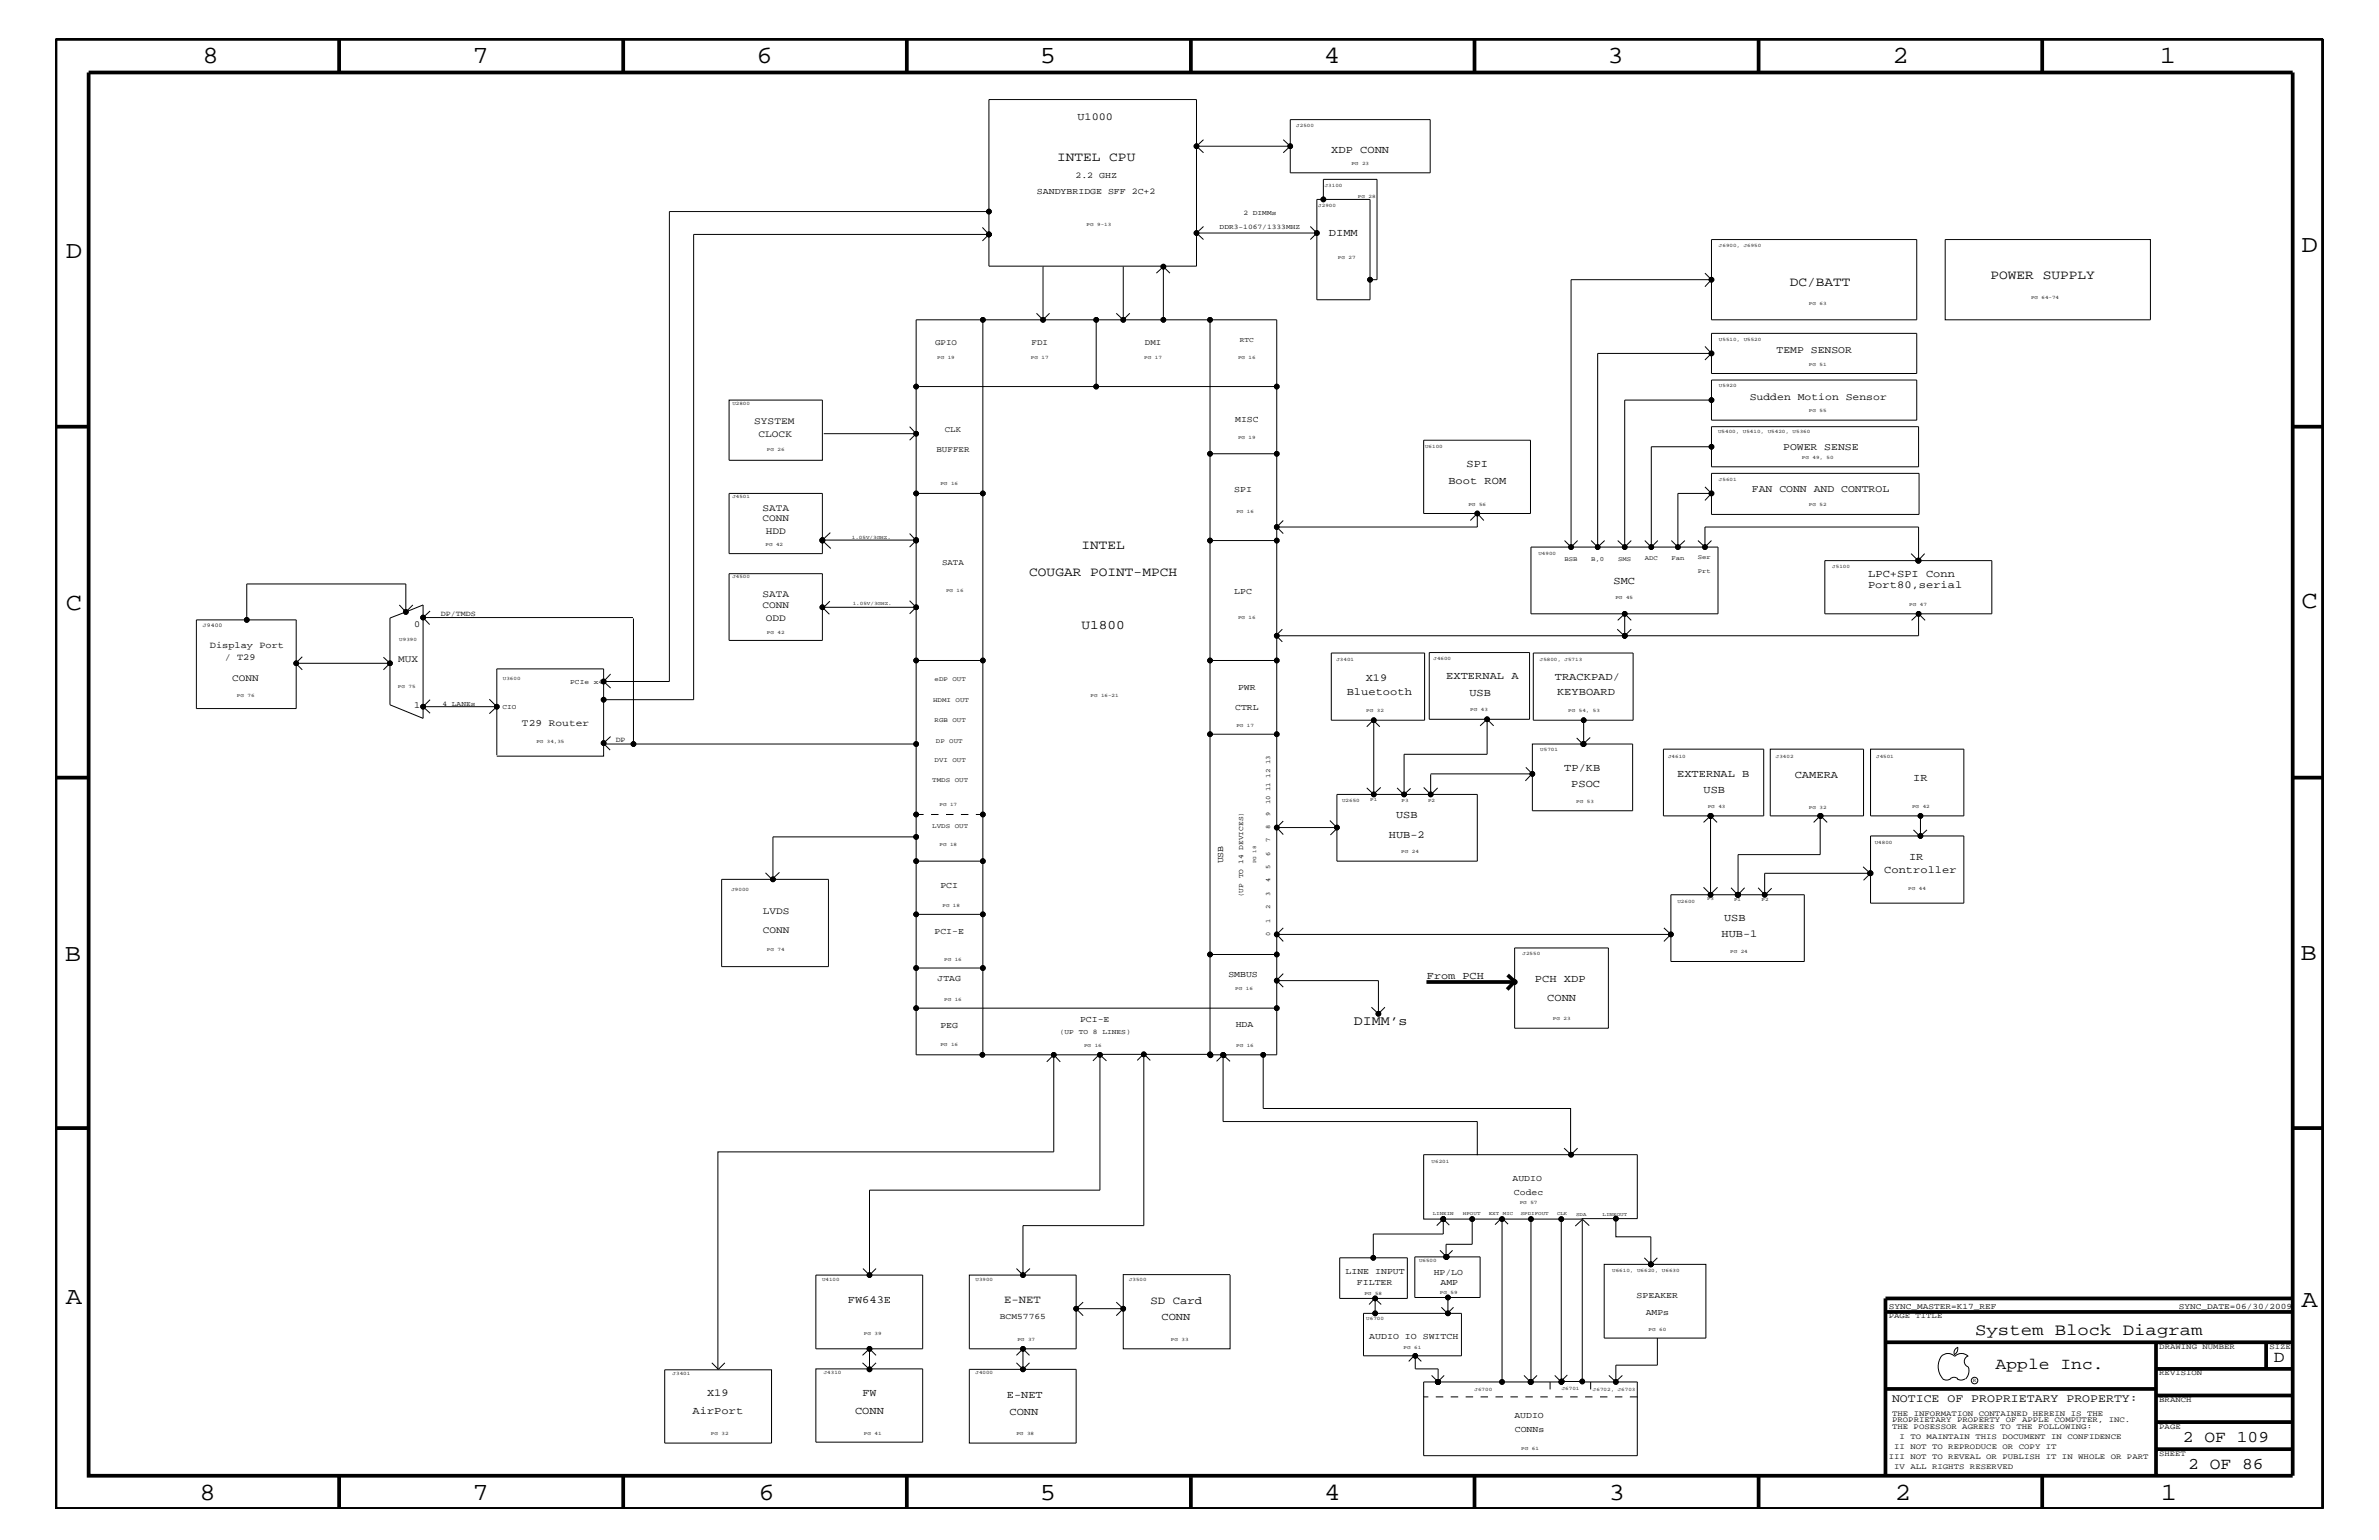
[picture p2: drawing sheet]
<svg xmlns="http://www.w3.org/2000/svg" width="432mm" height="279mm" viewBox="0 0 432 279" stroke-linecap="round" stroke-linejoin="round" font-family="sans-serif">
<defs><g id="words">
<g font-size="4.5">
<text x="36.7" y="11.5">8</text>
<text x="85.8" y="11.5">7</text>
<text x="137.3" y="11.5">6</text>
<text x="188.7" y="11.5">5</text>
<text x="240.3" y="11.5">4</text>
<text x="291.8" y="11.5">3</text>
<text x="343.5" y="11.5">2</text>
<text x="392" y="11.5">1</text>
<text x="11.9" y="46.8">D</text>
<text x="417.7" y="45.7">D</text>
<text x="11.9" y="110.6">C</text>
<text x="417.7" y="110.3">C</text>
<text x="11.8" y="174.3">B</text>
<text x="417.6" y="174.2">B</text>
<text x="11.9" y="236.7">A</text>
<text x="417.7" y="237.1">A</text>
<text x="36.2" y="272.1">8</text>
<text x="85.8" y="272.1">7</text>
<text x="137.7" y="272.1">6</text>
<text x="188.7" y="272.1">5</text>
<text x="240.4" y="272.1">4</text>
<text x="292" y="272.1">3</text>
<text x="343.9" y="272.1">2</text>
<text x="392.2" y="272.1">1</text>
</g>
<g font-size="3">
<text x="358.5" y="242.3">System Block Diagram</text>
<text x="362.2" y="248.4">Apple Inc.</text>
<text x="412.7" y="247.1">D</text>
<text x="396.2" y="261.6">2 OF 109</text>
<text x="397.2" y="266.6">2 OF 86</text>
</g>
<text font-size="2.5" x="245.7" y="186">DIMM’s</text>
<g font-size="2.4">
<text x="191.9" y="29.2">INTEL CPU</text>
<text x="324.9" y="51.8">DC/BATT</text>
<text x="361.3" y="50.7">POWER SUPPLY</text>
<text x="196.3" y="99.6">INTEL</text>
<text x="186.8" y="104.5">COUGAR POINT-MPCH</text>
<text x="196.3" y="114.2">U1800</text>
</g>
<text font-size="2.1" x="343.4" y="254.4">NOTICE OF PROPRIETARY PROPERTY:</text>
<g font-size="2">
<text x="182.2" y="236.3">E-NET</text>
<text x="208.8" y="236.5">SD Card</text>
</g>
<g font-size="1.9">
<text x="195.6" y="21.8">U1000</text>
<text x="241.6" y="27.7">XDP CONN</text>
<text x="241.2" y="42.9">DIMM</text>
<text x="322.5" y="64">TEMP SENSOR</text>
<text x="317.6" y="72.5">Sudden Motion Sensor</text>
<text x="323.7" y="81.6">POWER SENSE</text>
<text x="262.9" y="87.8">Boot ROM</text>
<text x="266.2" y="84.7">SPI</text>
<text x="318" y="89.4">FAN CONN AND CONTROL</text>
<text x="292.9" y="105.9">SMC</text>
<text x="339.1" y="106.7">Port80,serial</text>
<text x="339.1" y="104.7">LPC+SPI Conn</text>
<text x="247.9" y="123.6">X19</text>
<text x="262.5" y="123.2">EXTERNAL A</text>
<text x="282.2" y="123.3">TRACKPAD/</text>
<text x="244.4" y="126">Bluetooth</text>
<text x="266.7" y="126.4">USB</text>
<text x="282.6" y="126.2">KEYBOARD</text>
<text x="283.9" y="139.8">TP/KB</text>
<text x="285.2" y="142.8">PSOC</text>
<text x="304.4" y="141">EXTERNAL B</text>
<text x="309.2" y="143.8">USB</text>
<text x="325.8" y="141.2">CAMERA</text>
<text x="347.3" y="141.7">IR</text>
<text x="253.4" y="148.4">USB</text>
<text x="252.1" y="152">HUB-2</text>
<text x="346.5" y="156">IR</text>
<text x="342" y="158.4">Controller</text>
<text x="312.9" y="167.1">USB</text>
<text x="312.5" y="170">HUB-1</text>
<text x="259" y="177.6">From PCH</text>
<text x="278.6" y="178.3">PCH XDP</text>
<text x="280.8" y="181.6">CONN</text>
<text x="153.9" y="236.3">FW643E</text>
<text x="210.8" y="239.6">CONN</text>
<text x="125.7" y="256.5">AirPort</text>
<text x="128.4" y="253.4">X19</text>
<text x="155.2" y="256.5">CONN</text>
<text x="156.5" y="253.4">FW</text>
<text x="182.8" y="253.6">E-NET</text>
<text x="183.2" y="256.7">CONN</text>
</g>
<g font-size="1.8">
<text x="136.9" y="77">SYSTEM</text>
<text x="137.7" y="79.4">CLOCK</text>
<text x="138.4" y="92.7">SATA</text>
<text x="138.4" y="94.5">CONN</text>
<text x="139" y="97">HDD</text>
<text x="138.4" y="108.4">SATA</text>
<text x="138.4" y="110.3">CONN</text>
<text x="139" y="112.7">ODD</text>
<text x="42.1" y="123.6">CONN</text>
<text x="72.3" y="120.2">MUX</text>
<text x="94.7" y="131.8">T29 Router</text>
<text x="138.5" y="165.8">LVDS</text>
<text x="138.5" y="169.2">CONN</text>
</g>
<g font-size="1.7">
<text x="75.2" y="113.7">0</text>
<text x="38.1" y="117.5">Display Port</text>
<text x="40.8" y="119.8">/ T29</text>
<text x="75.2" y="128.4">1</text>
</g>
<g font-size="1.6">
<text x="188.2" y="35.2">SANDYBRIDGE SFF 2C+2</text>
<text x="195.2" y="32.4">2.2 GHZ</text>
<text x="224.2" y="76.7">MISC</text>
<text x="224" y="89.4">SPI</text>
<text x="224" y="107.7">LPC</text>
<text x="224.7" y="125.2">PWR</text>
<text x="224.2" y="128.8">CTRL</text>
<text x="170.7" y="161.1">PCI</text>
<text x="222" y="156.7" transform="rotate(-90 222 156.7)">USB</text>
<text x="169.6" y="169.5">PCI-E</text>
<text x="170.2" y="178">JTAG</text>
<text x="223" y="177.3">SMBUS</text>
<text x="196" y="185.4">PCI-E</text>
<text x="170.7" y="186.5">PEG</text>
<text x="224.3" y="186.4">HDA</text>
<text x="274.5" y="214.2">AUDIO</text>
<text x="274.8" y="216.9">Codec</text>
<text x="244.2" y="231.2">LINE INPUT</text>
<text x="246.3" y="233.1">FILTER</text>
<text x="260.2" y="231.3">HP/LO</text>
<text x="261.5" y="233.2">AMP</text>
<text x="297.1" y="235.5">SPEAKER</text>
<text x="298.7" y="238.6">AMPs</text>
<text x="248.5" y="242.9">AUDIO IO SWITCH</text>
<text x="274.9" y="257.3">AUDIO</text>
<text x="275" y="259.9">CONNs</text>
</g>
<g font-size="1.5">
<text x="169.7" y="62.5">GPIO</text>
<text x="187.2" y="62.5">FDI</text>
<text x="207.8" y="62.5">DMI</text>
<text x="170" y="82">BUFFER</text>
<text x="171.5" y="78.3">CLK</text>
<text x="171" y="102.6">SATA</text>
<text x="181.5" y="239.3">BCM57765</text>
<text x="342.8" y="237.4">SYNC_MASTER=K17_REF</text>
<text x="395.5" y="237.4">SYNC_DATE=06/30/2009</text>
</g>
<g font-size="1.4">
<text x="80" y="111.8">DP/TMDS</text>
<text x="111.8" y="134.6">DP</text>
<text x="342.8" y="239.2">PAGE TITLE</text>
<text x="391.9" y="244.7">DRAWING NUMBER</text>
<text x="411.9" y="244.7">SIZE</text>
<text x="391.9" y="249.5">REVISION</text>
<text x="343.4" y="256.8">THE INFORMATION CONTAINED HEREIN IS THE</text>
<text x="391.9" y="254.4">BRANCH</text>
<text x="343.4" y="259.3">THE POSESSOR AGREES TO THE FOLLOWING:</text>
<text x="343.4" y="258">PROPRIETARY PROPERTY OF APPLE COMPUTER, INC.</text>
<text x="343.8" y="262.9">II NOT TO REPRODUCE OR COPY IT</text>
<text x="344.8" y="261.1">I TO MAINTAIN THIS DOCUMENT IN CONFIDENCE</text>
<text x="391.9" y="259.3">PAGE</text>
<text x="342.8" y="264.7">III NOT TO REVEAL OR PUBLISH IT IN WHOLE OR PART</text>
<text x="343.8" y="266.6">IV ALL RIGHTS RESERVED</text>
<text x="391.9" y="264.1">SHEET</text>
</g>
<g font-size="1.3">
<text x="221.4" y="41.5">DDR3-1067/1333MHZ</text>
<text x="225.7" y="39.1">2 DIMMs</text>
<text x="225" y="62.1">RTC</text>
<text x="103.5" y="124.1">PCIe x4</text>
<text x="80.3" y="128">4 LANEs</text>
<text x="91.2" y="128.6">CIO</text>
<text x="225.6" y="162.8" transform="rotate(-90 225.6 162.8)">(UP TO 14 DEVICES)</text>
<text x="192.4" y="187.6">(UP TO 8 LINES)</text>
</g>
<g font-size="1.2">
<text x="284" y="101.7">BSB</text>
<text x="288.8" y="101.7">B,0</text>
<text x="293.7" y="101.7">SMS</text>
<text x="298.5" y="101.5">ADC</text>
<text x="303.4" y="101.5">Fan</text>
<text x="308.2" y="101.5">Ser</text>
<text x="308.2" y="103.9">Prt</text>
<text x="169.6" y="123.6">eDP OUT</text>
<text x="169.4" y="127.3">HDMI OUT</text>
<text x="169.6" y="130.9">RGB OUT</text>
<text x="169.9" y="134.7">DP OUT</text>
<text x="169.2" y="141.8">TMDS OUT</text>
<text x="169.6" y="138.2">DVI OUT</text>
<text x="230.5" y="143.6" transform="rotate(-90 230.5 143.6)">11</text>
<text x="230.5" y="141.1" transform="rotate(-90 230.5 141.1)">12</text>
<text x="230.5" y="138.7" transform="rotate(-90 230.5 138.7)">13</text>
<text x="230.5" y="148" transform="rotate(-90 230.5 148)">9</text>
<text x="230.5" y="146" transform="rotate(-90 230.5 146)">10</text>
<text x="169.2" y="150.3">LVDS OUT</text>
<text x="230.5" y="155.3" transform="rotate(-90 230.5 155.3)">6</text>
<text x="230.5" y="152.8" transform="rotate(-90 230.5 152.8)">7</text>
<text x="230.5" y="150.4" transform="rotate(-90 230.5 150.4)">8</text>
<text x="230.5" y="160.1" transform="rotate(-90 230.5 160.1)">4</text>
<text x="230.5" y="157.7" transform="rotate(-90 230.5 157.7)">5</text>
<text x="230.5" y="167.4" transform="rotate(-90 230.5 167.4)">1</text>
<text x="230.5" y="164.9" transform="rotate(-90 230.5 164.9)">2</text>
<text x="230.5" y="162.5" transform="rotate(-90 230.5 162.5)">3</text>
<text x="230.5" y="169.8" transform="rotate(-90 230.5 169.8)">0</text>
</g>
<g font-size="1">
<text x="36.8" y="113.8">J9400</text>
<text x="358.1" y="250.7">R</text>
</g>
<g font-size=".9">
<text x="235.3" y="23.1">J2500</text>
<text x="240.5" y="34">J3100</text>
<text x="245.3" y="30">PG 23</text>
<text x="197.2" y="41">PG 9-13</text>
<text x="239.3" y="37.5">J2900</text>
<text x="246.5" y="36">PG 28</text>
<text x="242.8" y="46.9">PG 27</text>
<text x="312" y="44.8">J6900, J6950</text>
<text x="328.3" y="55.4">PG 63</text>
<text x="368.6" y="54.2">PG 64-74</text>
<text x="170.1" y="65.1">PG 19</text>
<text x="187.1" y="65.1">PG 17</text>
<text x="207.7" y="65.1">PG 17</text>
<text x="224.7" y="65.1">PG 16</text>
<text x="312" y="61.8">U5510, U5520</text>
<text x="312" y="70.3">U5920</text>
<text x="328.3" y="66.3">PG 51</text>
<text x="132.9" y="73.4">U2800</text>
<text x="328.3" y="74.8">PG 55</text>
<text x="139.2" y="81.8">PG 26</text>
<text x="224.7" y="79.7">PG 19</text>
<text x="258.7" y="81.2">U6100</text>
<text x="311.8" y="78.6">U5400, U5410, U5420, U5360</text>
<text x="327.1" y="83.3">PG 49, 50</text>
<text x="170.7" y="88">PG 16</text>
<text x="312" y="87.3">J5601</text>
<text x="132.9" y="90.4">J4501</text>
<text x="224.4" y="93">PG 16</text>
<text x="266.5" y="91.8">PG 56</text>
<text x="328.3" y="91.8">PG 52</text>
<text x="138.9" y="99.1">PG 42</text>
<text x="154.6" y="97.7">1.05V/3GHZ.</text>
<text x="279.2" y="100.6">U4900</text>
<text x="132.9" y="104.9">J4500</text>
<text x="171.7" y="107.4">PG 16</text>
<text x="332.6" y="103.1">J5100</text>
<text x="154.8" y="109.8">1.05V/3GHZ.</text>
<text x="224.7" y="112.4">PG 16</text>
<text x="293.2" y="108.7">PG 45</text>
<text x="346.5" y="110">PG 47</text>
<text x="72.5" y="116.3">U9390</text>
<text x="139.2" y="115.1">PG 42</text>
<text x="242.6" y="119.9">J3401</text>
<text x="260.2" y="119.8">J4600</text>
<text x="279.5" y="119.9">J5800, J5713</text>
<text x="72.2" y="124.8">PG 75</text>
<text x="91.3" y="123.3">U3600</text>
<text x="43" y="126.5">PG 76</text>
<text x="198" y="126.4">PG 16-21</text>
<text x="224.4" y="131.9">PG 17</text>
<text x="248" y="129.1">PG 32</text>
<text x="266.9" y="129.1">PG 43</text>
<text x="284.6" y="129.2">PG 54, 53</text>
<text x="97.4" y="134.7">PG 34,35</text>
<text x="279.6" y="136.3">U5701</text>
<text x="302.8" y="137.4">J4610</text>
<text x="322.3" y="137.5">J3402</text>
<text x="340.5" y="137.4">J4501</text>
<text x="170.5" y="146.2">PG 17</text>
<text x="243.6" y="145.6">U2650</text>
<text x="248.7" y="145.4">P1</text>
<text x="254.4" y="145.5">P3</text>
<text x="259.2" y="145.5">P2</text>
<text x="286.1" y="145.7">PG 53</text>
<text x="310" y="146.6">PG 43</text>
<text x="328.3" y="146.8">PG 32</text>
<text x="347" y="146.7">PG 42</text>
<text x="170.5" y="153.4">PG 18</text>
<text x="254.3" y="154.8">PG 24</text>
<text x="340.3" y="153.1">U4800</text>
<text x="132.8" y="161.6">J9000</text>
<text x="228" y="156.7" transform="rotate(-90 228 156.7)">PG 18</text>
<text x="346.4" y="161.4">PG 44</text>
<text x="171.1" y="164.5">PG 18</text>
<text x="304.5" y="163.8">U2600</text>
<text x="309.8" y="163.4">P3</text>
<text x="314.7" y="163.4">P1</text>
<text x="319.7" y="163.4">P2</text>
<text x="139.2" y="172.6">PG 74</text>
<text x="276.4" y="173.3">J2550</text>
<text x="314" y="172.8">PG 24</text>
<text x="171.4" y="174.3">PG 16</text>
<text x="224.2" y="179.7">PG 16</text>
<text x="171.4" y="181.6">PG 16</text>
<text x="281.9" y="185.1">PG 23</text>
<text x="170.7" y="189.9">PG 16</text>
<text x="196.8" y="190">PG 16</text>
<text x="224.4" y="190">PG 16</text>
<text x="259.8" y="210.9">U6201</text>
<text x="260.1" y="220.5">LINEIN</text>
<text x="265.5" y="220.5">HPOUT</text>
<text x="270.2" y="220.5">EXT MIC</text>
<text x="275.8" y="218.5">PG 57</text>
<text x="276" y="220.5">SPDIFOUT</text>
<text x="282.6" y="220.4">CLK</text>
<text x="286.1" y="220.6">SDA</text>
<text x="290.9" y="220.6">LINEOUT</text>
<text x="149.2" y="232.4">U4100</text>
<text x="177.1" y="232.4">U3900</text>
<text x="204.9" y="232.4">J3500</text>
<text x="257.6" y="229.1">U6500</text>
<text x="292.6" y="230.8">U6610, U6620, U6630</text>
<text x="247.6" y="235">PG 58</text>
<text x="248" y="239.6">U6700</text>
<text x="261.4" y="234.7">PG 59</text>
<text x="156.8" y="242.2">PG 39</text>
<text x="184.7" y="243.4">PG 37</text>
<text x="212.5" y="243.4">PG 33</text>
<text x="254.8" y="244.7">PG 61</text>
<text x="299.2" y="241.4">PG 60</text>
<text x="122.1" y="249.5">J3401</text>
<text x="149.5" y="249.4">J4310</text>
<text x="177.1" y="249.4">J4000</text>
<text x="267.6" y="252.4">J6700</text>
<text x="283.5" y="252.3">J6701</text>
<text x="289.1" y="252.3">J6702, J6703</text>
<text x="129" y="260.4">PG 32</text>
<text x="156.8" y="260.3">PG 41</text>
<text x="184.5" y="260.3">PG 38</text>
<text x="276.1" y="263">PG 61</text>
</g>
</g></defs>
<g fill="none" stroke="#000" stroke-width=".68" stroke-linecap="butt">
<path d="M10.1 7.1h411.5v266.7h-411.5zM16.1 13.2h400v254.5h-400zM61.6 7.1v6.1M113.1 7.1v6.1M164.6 7.1v6.1M216.2 7.1v6.1M267.6 7.1v6.1M319.2 7.1v6.1M370.7 7.1v6.1M10.1 77.4h6M416.1 77.4h5.5M10.1 141.1h6"/>
<path d="M416.1 141.1h5.5M258.9 178.2h16M273.6 176.9l1.3 1.2M274.7 178.3l-1.1 1.2M10.1 204.7h6M416.1 204.7h5.5M342.2 238h73.9M416.1 235.6h-73.9v32.1M342.2 243.5h73.9M342.2 252h49.1M391.3 243.5v24.2M391.3 258h24.8"/>
<path d="M391.3 253.2h24.8M391.3 248.4h24.8M411.3 243.5v4.9M61.6 267.7v6.1M113.1 267.7v6.1M164.6 267.7v6.1M216.2 268v5.8M267.6 267.7v6.1M319.2 267.7v6.1M370.7 267.7v6.1M391.3 262.9h24.8"/>
</g>
<g fill="none" stroke="#000" stroke-width=".18">
<path d="M179.5 38.4v4.1h-53.6v84.4h-16.3v-3.3M179.5 38.4h-58v85.2h-11.9l1.2 1.2M217.2 26.5v15.8h21.8M217.2 26.5l1.2 1.2M217.2 26.5v-8.4h-37.7v20.3M218.4 25.3l-1.2 1.2h17M232.9 25.3l1.3 1.2M234.2 21.7h25.4v9.7h-25.4zM234.2 26.5l-1.3 1.2M239 36.2h9.7v18.2h-9.7zM240.2 36.2v-3.7h9.7v18.2h-1.2M178.4 58v98.2"/>
<path d="M179.6 42.4l-1.3 1.3M188.1 56.8l1.2 1.2M189.3 48.4v9.6l1.2-1.2M199 58v12.1M202.6 56.8l1.3 1.2M203.9 48.4v9.6l1.2-1.2M203.9 58h-37.6v20.7M211.2 48.4v9.6h-7.3M211.2 58h20.5v119.9M211.2 48.4l1.1 1.2M211.2 48.4l-1.3 1.2M217.2 42.3l1.2 1.2"/>
<path d="M218.4 41.1l-1.2 1.2v6h-37.7v-5.8l-1.2-1.2M219.6 58v24.3h12.1M237.8 41.1l1.2 1.2-1.2 1.2M309.5 49.6l1.1 1.1M310.6 50.7v-7.2h37.3v14.5h-37.3v-7.3l-1.1 1.3M310.6 50.7h-25.4v48.6h4.8M353.1 43.5h37.2v14.5h-37.2zM132.3 72.6h17v10.9h-17zM149.5 78.7h16.8M165.1 79.9l1.2-1.2v10.8M165.1 77.4l1.2 1.3M166.3 70.1h65.4"/>
<path d="M258.4 79.9h19.4v13.3h-19.4zM309.5 62.9l1.1 1.2-1.1 1.2M310.6 64.1h-20.6v35.2h4.9M310.6 60.5h37.3v7.3h-37.3zM310.6 68.9h37.3v7.3h-37.3zM310.6 77.4h37.6v7.3h-37.6zM310.6 72.6h-15.7v26.7M132.3 89.5h17v10.9h-17zM149.3 98.1l1.5 1.4M150.7 96.6l-1.4 1.4h17M165.1 96.8l1.2 1.3-1.2 1.2M166.3 89.5v20.7l-1.2 1.2"/>
<path d="M166.3 89.5h12.1M219.6 82.3v15.8h12.1M219.6 98.1v75.1M232.9 94.4l-1.2 1.2 1.2 1.2M266.9 94.4l1.2-1.2 1.2 1.2M268.1 93.2v2.4h-36.4M284 98.1l1.2 1.2 1.1-1.2M285.2 99.3h-7.3v12.1h17M288.8 98.1l1.2 1.2 1.3-1.2M293.6 98.1l1.3 1.2 1.2-1.2M299.7 99.3h4.8M300.9 98.1l-1.2 1.2h-4.8"/>
<path d="M303.4 98.1l1.1 1.2M308.2 98.1l1.3 1.2h-5M309.5 99.3h2.3v12.1h-16.9l1.2 1.2M309.5 88.3l1.1 1.2M310.6 89.5v-3.6h37.7v7.4h-37.7v-3.8l-1.1 1.3M310.6 81.1h-10.9v18.2l-1.2-1.2M310.6 89.5h-6.1v9.8l1.3-1.2M310.6 98.1l-1.1 1.2v-3.7h38.7v6.1h-17v9.7h17l1.2 1.2M44.8 112.5h9v16.1h-18.2v-16.1h9.2v-6.6h28.9v5.1l3.1-1.2v2.2l1.2 1.3M54.9 119.2l-1.2 1.1 1.2 1.2M69.6 119.2l1.3 1.2M72.5 109.8l1.2 1.2"/>
<path d="M73.7 111l-2.9 1.1v8.2h-17M74.9 109.8l-1.2 1.2M76.8 112v16.2l1.3 1.2M78.1 110.9l-1.3 1.1h38.1M115 112.2v22.8h-5.4M149.3 110.2v6h-17v-12.1h17v6.1l1.2 1.2M165.1 109l1.2 1.2h-16.8l1.1-1.1M166.3 110.2v41.6h-26v7.7M166.3 119.8h12.1M219.6 119.8h12.1M231.6 115.3l1.1 1.1M232.7 114.2l-1.2 1.2"/>
<path d="M241.6 118.5h17v12.2h-17zM293.5 114.2l1.3 1.1M294.9 111.4v3.9l1.2-1.1M294.9 111.4l-1.3 1.2M346.9 100.4l1.2 1.3 1.2-1.3M348.2 111.4v3.9h-116.5M348.2 101.7h13.3v9.7h-13.3M348.2 111.4l-1.2 1.2M69.6 121.5l1.2-1.2v7.6l6 2.4v-2.1M76.8 128.2h13.4M78.1 126.9l-1.3 1.3M88.8 126.9l1.4 1.3"/>
<path d="M90.2 128.2l-1.4 1.3M109.6 134.9l1.1 1.2M109.6 123.6v-2.2h-19.4v15.6M109.6 126.9v7.9M110.8 133.6l-1.2 1.2v2.4h-19.4M110.8 122.3l-1.2 1.3M115 135h51.3M219.6 133.2h12.1M249.3 130.7l1.1 1.2M249.3 130.7v13.4l-1.2-1.2M249.3 130.6l-1.2 1.3M269.9 130.5h7.7v-12.1h-18.2v12.1h10.5l1.2 1.2"/>
<path d="M269.9 130.5v6.3h-15.1v7.3M269.9 130.5l-1.3 1.2M276.9 139.2l1.2 1.2M286.2 133.9l1.2 1.2M287.4 135h.1M287.4 130.7h9v-12.2h-18.1v12.2h9.1v4.3h8.9v12.1h-18.2v-6.7M288.6 133.8l-1.2 1.2h-9.3v5.4M301.9 135.9h18.2v12.1h-18.2zM339.5 135.9h16.9v12.1h-16.9zM131 159.5h19.4v15.9h-19.4zM138.9 158.4l1.2 1.1M141.5 158.3l-1.3 1.2"/>
<path d="M166.3 156.2h12.1v9.7M166.3 151.8v39.6h25M232.9 149l-1.2 1.1M241.4 148.9l1.2 1.2M242.7 150.1h-11l1.2 1.3M242.7 144.1h25.4v12.1h-25.4zM242.7 150.3l-1.2 1.2M250.6 142.9l-1.3 1.1M253.6 142.9l1.2 1.2M256 143l-1.2 1.2M258.4 142.9l1.2 1.1M259.7 140.5v3.6"/>
<path d="M259.7 140.4h18.4M260.9 142.9l-1.1 1.2M278 140.4l-1.1 1.3M278.2 140.3l-.1 .1M310.5 148v14.3h4.9M310.5 148l-1.3 1.2M310.5 148l1.2 1.2M310.6 147.9l-.1 .1M329.2 149.2l1.2-1.2h-9.1v-12.1h16.9v12.1h-7.7l1.1 1.2M330.5 148l-.1 7.1h-14.9v7.2M338.2 157.3l1.2 1.1M339.4 158.5l-1.2 1.2"/>
<path d="M339.5 158.4h-19.2v3.9l-1.2-1.2M339.5 151.7h16.9v12.2h-16.9zM347.3 150.6l1.2 1.2 1.3-1.2M348.6 148v3.7M166.3 165.9h12.1M166.3 175.6h12.1M178.4 165.9v25.5M219.6 173.2v18.1h-12M219.6 173.2h12.1M231.7 177.9v5h-65.4M231.7 169.5h71.6M231.7 177.9h18.5v6"/>
<path d="M231.7 177.9l1.2 1.2M232.9 168.3l-1.2 1.2 1.2 1.3M232.9 176.6l-1.2 1.2M274.9 172h17v14.5h-17zM303.3 169.5l-1.3 1.3M309.2 161l1.3 1.2 1.2-1.2M310.5 162.3h-7.2v7.2M314.2 161.1l1.3 1.2M315.5 162.3h12v12.1h-24.2v-4.9l-1.3-1.2M316.7 161.1l-1.2 1.2M321.6 161.1l-1.2 1.2M178.4 191.3l-.1 .1"/>
<path d="M190 192.6l1.3-1.2 1.1 1.2M191.3 191.4h8.3v24.5h-41.8v15.5M191.3 191.4v17.6h-61v39.4M191.3 191.3v.1M199.6 191.4l8-.1v31.1h-21.9v9M199.6 191.4v-.1l-1.2 1.2M199.6 191.4l1.2 1.1M206.4 192.4l1.2-1.2 1.2 1.2M219.6 191.3l9.7 .1M222 191.4v12.1h46.1v6.1M222 191.4l-1.2 1.2M222 191.4l1.3 1.2"/>
<path d="M231.7 182.9v8.5h-2.4v9.7h55.8v8.5M248.9 182.7l1.3 1.2M251.4 182.7l-1.2 1.2M283.9 208.3l1.3 1.2h12v11.6l-30 .1M286.3 208.3l-1.1 1.2h-26.8v11.7h8.8v4.5h-4.7v2.3M148.1 231.3h19.4v13.4h-19.4zM156.6 230.2l1.2 1.1 1.2-1.1M184.5 230.2l1.2 1.1h-9.8v13.4h9.8M186.9 230.2l-1.2 1.1h9.6v6.1l1.3-1.2M195.3 237.4v7.3h-9.6l1.2 1.2M202.6 236.2l1.3 1.2h-8.6l1.3 1.3M223.3 231.3h-19.4v6.1l-1.3 1.3"/>
<path d="M223.3 231.3v13.4h-19.4v-7.3M243.2 228.2h12.2v7.4h-12.2zM247.5 238.3h17.8v7.7h-17.8zM249.5 235.6l1.2 1.1M249.6 235.6v2.7M249.7 235.4l-1.2 1.3M256.8 228h11.8v7.4h-11.8zM260.8 222.4l1.2-1.2v2.7h-12.7v4.3M261.4 226.9l1.2 1.1M261.6 237.2l1.2 1.2M261.9 221.1l1.2 1.2M262.5 228l.1 .1"/>
<path d="M262.8 235.2v3.1M263.7 226.9l-1.2 1.1M263.8 237.2l-1.2 1.2M272.5 221l-1.1 1.2M272.6 221.2v29.5M272.6 221l1.1 1.1M277.9 221.2v29.5M283.4 221.2v29.5l-1.2-1.2M285.9 222.4l1.3-1.1v29.4h10v13.4h-38.8v-13.4h2.5l1.2-1.2M287.2 221.2l1.3 1.2M293.3 221.1v3.3h6.3v5M298.5 228.2l1.1 1.2"/>
<path d="M299.7 229.3l-.1 .1M300.8 228.2l-1.2 1.2h-8.4v13.4h18.4v-13.4h-10M120.7 248.5h19.3v13.3h-19.3zM129.2 247.3l1.2 1.1 1.2-1.1M148.1 248.4h19.4v13.2h-19.4zM156.5 245.9l1.3-1.2v3.7M156.5 247.3l1.3 1.1M157.8 244.7l1.2 1.2M159 247.3l-1.2 1.1M184.5 247.3l1.2 1.1h-9.8v13.4h19.4v-13.4h-9.6l1.2-1.1M185.7 244.7v3.7M185.7 244.7l-1.2 1.2"/>
<path d="M256.8 245.8l1.2 1.2M256.9 246v2.4h4.1v2.3M256.9 245.7l-1.2 1.3M259.8 249.5l1.2 1.2M260.9 250.7h.1M276.6 249.5l1.2 1.2 5.7-.1M279 249.5l-1.2 1.2h-16.8M284.5 249.5l-1.2 1.1h3.9M294.5 249.5l-1.3 1.2M300.8 242.8v4.9h-7.5v3l-1.3-1.2M352.3 246.1a1.69 1.69 0 0 1 2.5 0 1.72 1.72 0 0 1 2.4 0M352.4 246a3.2 3.2 0 0 0 .4 4.3l.8 .1 .4-.2"/>
<path d="M354 250.2l.7-.3 .7 .3M355.2 250.2l.7 .2 .7-.2M355.3 244.4v.3a1.18 1.18 0 0 1-.6 1.1M355.4 244.4a.99 .99 0 0 0-.6 1.4M357.2 246a1.04 1.04 0 0 0-.7 1 1.04 1.04 0 0 0 .7 1M357.3 248l.1 .7a2.11 2.11 0 0 1-.6 1.5"/>
<circle cx="179.5" cy="38.4" r=".42"/>
<circle cx="217.2" cy="26.5" r=".42"/>
<circle cx="234.2" cy="26.5" r=".42"/>
<circle cx="240.2" cy="36.2" r=".42"/>
<circle cx="178.4" cy="58" r=".42"/>
<circle cx="179.5" cy="42.5" r=".42"/>
<circle cx="189.3" cy="58" r=".42"/>
<circle cx="199" cy="58" r=".42"/>
<circle cx="203.9" cy="58" r=".42"/>
<circle cx="211.2" cy="58" r=".42"/>
<circle cx="211.2" cy="48.4" r=".42"/>
<circle cx="217.2" cy="42.3" r=".42"/>
<circle cx="219.6" cy="58" r=".42"/>
<circle cx="239" cy="42.3" r=".42"/>
<circle cx="248.7" cy="50.7" r=".42"/>
<circle cx="310.6" cy="50.7" r=".42"/>
<circle cx="166.3" cy="78.7" r=".42"/>
<circle cx="166.3" cy="70.1" r=".42"/>
<circle cx="199" cy="70.1" r=".42"/>
<circle cx="231.7" cy="70.1" r=".42"/>
<circle cx="310.6" cy="72.6" r=".42"/>
<circle cx="310.6" cy="64.1" r=".42"/>
<circle cx="149.3" cy="98.1" r=".42"/>
<circle cx="149.3" cy="98" r=".42"/>
<circle cx="166.3" cy="98.1" r=".42"/>
<circle cx="166.3" cy="98" r=".42"/>
<circle cx="166.3" cy="89.5" r=".42"/>
<circle cx="178.4" cy="89.5" r=".42"/>
<circle cx="219.6" cy="82.3" r=".42"/>
<circle cx="219.6" cy="98.1" r=".42"/>
<circle cx="231.7" cy="98.1" r=".42"/>
<circle cx="231.7" cy="95.6" r=".42"/>
<circle cx="231.7" cy="82.3" r=".42"/>
<circle cx="268.1" cy="93.2" r=".42"/>
<circle cx="285.2" cy="99.3" r=".42"/>
<circle cx="290" cy="99.3" r=".42"/>
<circle cx="294.9" cy="99.3" r=".42"/>
<circle cx="299.7" cy="99.3" r=".42"/>
<circle cx="304.5" cy="99.3" r=".42"/>
<circle cx="309.5" cy="99.3" r=".42"/>
<circle cx="310.6" cy="89.5" r=".42"/>
<circle cx="310.6" cy="81.1" r=".42"/>
<circle cx="44.8" cy="112.5" r=".42"/>
<circle cx="73.7" cy="111" r=".42"/>
<circle cx="76.8" cy="112" r=".42"/>
<circle cx="149.3" cy="110.2" r=".42"/>
<circle cx="166.3" cy="110.2" r=".42"/>
<circle cx="166.3" cy="119.8" r=".42"/>
<circle cx="178.4" cy="119.8" r=".42"/>
<circle cx="219.6" cy="119.8" r=".42"/>
<circle cx="231.7" cy="119.8" r=".42"/>
<circle cx="231.7" cy="115.3" r=".42"/>
<circle cx="294.9" cy="111.4" r=".42"/>
<circle cx="294.9" cy="115.3" r=".42"/>
<circle cx="348.1" cy="101.7" r=".42"/>
<circle cx="348.2" cy="111.4" r=".42"/>
<circle cx="348.2" cy="101.7" r=".42"/>
<circle cx="53.8" cy="120.3" r=".42"/>
<circle cx="70.8" cy="120.3" r=".42"/>
<circle cx="76.8" cy="128.2" r=".42"/>
<circle cx="90.2" cy="128.2" r=".42"/>
<circle cx="109.6" cy="123.6" r=".42"/>
<circle cx="109.6" cy="134.8" r=".42"/>
<circle cx="109.6" cy="126.9" r=".42"/>
<circle cx="115" cy="135" r=".42"/>
<circle cx="166.3" cy="135" r=".42"/>
<circle cx="219.6" cy="133.2" r=".42"/>
<circle cx="231.7" cy="133.2" r=".42"/>
<circle cx="249.3" cy="130.7" r=".42"/>
<circle cx="269.9" cy="130.5" r=".42"/>
<circle cx="287.4" cy="135" r=".42"/>
<circle cx="287.4" cy="130.7" r=".42"/>
<circle cx="140.3" cy="159.5" r=".42"/>
<circle cx="166.3" cy="147.8" r=".42"/>
<circle cx="166.3" cy="156.2" r=".42"/>
<circle cx="166.3" cy="151.8" r=".42"/>
<circle cx="178.4" cy="156.2" r=".42"/>
<circle cx="178.4" cy="147.8" r=".42"/>
<circle cx="231.7" cy="150.1" r=".42"/>
<circle cx="242.7" cy="150.1" r=".42"/>
<circle cx="249.3" cy="144.1" r=".42"/>
<circle cx="254.8" cy="144.1" r=".42"/>
<circle cx="259.7" cy="144.1" r=".42"/>
<circle cx="278.1" cy="140.4" r=".42"/>
<circle cx="310.5" cy="148" r=".42"/>
<circle cx="330.4" cy="148" r=".42"/>
<circle cx="330.5" cy="148" r=".42"/>
<circle cx="339.4" cy="158.4" r=".42"/>
<circle cx="339.5" cy="158.4" r=".42"/>
<circle cx="348.6" cy="151.7" r=".42"/>
<circle cx="348.6" cy="148" r=".42"/>
<circle cx="166.3" cy="175.6" r=".42"/>
<circle cx="166.3" cy="165.9" r=".42"/>
<circle cx="178.4" cy="175.6" r=".42"/>
<circle cx="178.4" cy="165.9" r=".42"/>
<circle cx="219.6" cy="173.2" r=".42"/>
<circle cx="231.7" cy="173.2" r=".42"/>
<circle cx="231.7" cy="177.9" r=".42"/>
<circle cx="231.7" cy="169.5" r=".42"/>
<circle cx="274.9" cy="178.2" r=".42"/>
<circle cx="303.3" cy="169.5" r=".42"/>
<circle cx="310.5" cy="162.3" r=".42"/>
<circle cx="315.4" cy="162.3" r=".42"/>
<circle cx="315.5" cy="162.3" r=".42"/>
<circle cx="320.3" cy="162.3" r=".42"/>
<circle cx="166.3" cy="182.9" r=".42"/>
<circle cx="178.3" cy="191.4" r=".42"/>
<circle cx="191.3" cy="191.4" r=".42"/>
<circle cx="199.6" cy="191.4" r=".42"/>
<circle cx="207.6" cy="191.3" r=".42"/>
<circle cx="219.6" cy="191.3" r=".42"/>
<circle cx="219.7" cy="191.5" r=".42"/>
<circle cx="222" cy="191.4" r=".42"/>
<circle cx="222.1" cy="191.5" r=".42"/>
<circle cx="229.3" cy="191.4" r=".42"/>
<circle cx="231.7" cy="182.9" r=".42"/>
<circle cx="250.2" cy="183.9" r=".42"/>
<circle cx="285.2" cy="209.5" r=".42"/>
<circle cx="157.8" cy="231.3" r=".42"/>
<circle cx="185.7" cy="231.3" r=".42"/>
<circle cx="195.3" cy="237.4" r=".42"/>
<circle cx="203.9" cy="237.4" r=".42"/>
<circle cx="249.3" cy="228.2" r=".42"/>
<circle cx="249.6" cy="235.6" r=".42"/>
<circle cx="249.6" cy="238.3" r=".42"/>
<circle cx="262" cy="221.2" r=".42"/>
<circle cx="262.5" cy="228" r=".42"/>
<circle cx="262.6" cy="228" r=".42"/>
<circle cx="262.8" cy="235.4" r=".42"/>
<circle cx="262.8" cy="238.3" r=".42"/>
<circle cx="267.2" cy="221.2" r=".42"/>
<circle cx="272.6" cy="221.2" r=".42"/>
<circle cx="277.9" cy="221.2" r=".42"/>
<circle cx="283.4" cy="221.2" r=".42"/>
<circle cx="293.3" cy="221.1" r=".42"/>
<circle cx="299.6" cy="229.4" r=".42"/>
<circle cx="157.8" cy="244.7" r=".42"/>
<circle cx="157.8" cy="248.4" r=".42"/>
<circle cx="185.7" cy="244.7" r=".42"/>
<circle cx="185.7" cy="248.4" r=".42"/>
<circle cx="256.9" cy="246" r=".42"/>
<circle cx="260.9" cy="250.7" r=".42"/>
<circle cx="261" cy="250.7" r=".42"/>
<circle cx="272.6" cy="250.7" r=".42"/>
<circle cx="277.8" cy="250.7" r=".42"/>
<circle cx="277.9" cy="250.7" r=".42"/>
<circle cx="283.4" cy="250.7" r=".42"/>
<circle cx="283.5" cy="250.6" r=".42"/>
<circle cx="287.2" cy="250.6" r=".42"/>
<circle cx="293.3" cy="250.7" r=".42"/>
<circle cx="358.4" cy="250.5" r=".59"/>
</g>
<path d="M166.3 147.8h12.1M281.3 250.7v2.6M288.7 250.7v2.5M297.2 253.4h-38.9" fill="none" stroke="#000" stroke-width=".18" stroke-dasharray="1.4 1.4" stroke-linecap="butt"/>
<g fill="#000">
<circle cx="179.5" cy="38.4" r=".42"/>
<circle cx="217.2" cy="26.5" r=".42"/>
<circle cx="234.2" cy="26.5" r=".42"/>
<circle cx="240.2" cy="36.2" r=".42"/>
<circle cx="178.4" cy="58" r=".42"/>
<circle cx="179.5" cy="42.5" r=".42"/>
<circle cx="189.3" cy="58" r=".42"/>
<circle cx="199" cy="58" r=".42"/>
<circle cx="203.9" cy="58" r=".42"/>
<circle cx="211.2" cy="58" r=".42"/>
<circle cx="211.2" cy="48.4" r=".42"/>
<circle cx="217.2" cy="42.3" r=".42"/>
<circle cx="219.6" cy="58" r=".42"/>
<circle cx="239" cy="42.3" r=".42"/>
<circle cx="248.7" cy="50.7" r=".42"/>
<circle cx="310.6" cy="50.7" r=".42"/>
<circle cx="166.3" cy="78.7" r=".42"/>
<circle cx="166.3" cy="70.1" r=".42"/>
<circle cx="199" cy="70.1" r=".42"/>
<circle cx="231.7" cy="70.1" r=".42"/>
<circle cx="310.6" cy="72.6" r=".42"/>
<circle cx="310.6" cy="64.1" r=".42"/>
<circle cx="149.3" cy="98.1" r=".42"/>
<circle cx="149.3" cy="98" r=".42"/>
<circle cx="166.3" cy="98.1" r=".42"/>
<circle cx="166.3" cy="98" r=".42"/>
<circle cx="166.3" cy="89.5" r=".42"/>
<circle cx="178.4" cy="89.5" r=".42"/>
<circle cx="219.6" cy="82.3" r=".42"/>
<circle cx="219.6" cy="98.1" r=".42"/>
<circle cx="231.7" cy="98.1" r=".42"/>
<circle cx="231.7" cy="95.6" r=".42"/>
<circle cx="231.7" cy="82.3" r=".42"/>
<circle cx="268.1" cy="93.2" r=".42"/>
<circle cx="285.2" cy="99.3" r=".42"/>
<circle cx="290" cy="99.3" r=".42"/>
<circle cx="294.9" cy="99.3" r=".42"/>
<circle cx="299.7" cy="99.3" r=".42"/>
<circle cx="304.5" cy="99.3" r=".42"/>
<circle cx="309.5" cy="99.3" r=".42"/>
<circle cx="310.6" cy="89.5" r=".42"/>
<circle cx="310.6" cy="81.1" r=".42"/>
<circle cx="44.8" cy="112.5" r=".42"/>
<circle cx="73.7" cy="111" r=".42"/>
<circle cx="76.8" cy="112" r=".42"/>
<circle cx="149.3" cy="110.2" r=".42"/>
<circle cx="166.3" cy="110.2" r=".42"/>
<circle cx="166.3" cy="119.8" r=".42"/>
<circle cx="178.4" cy="119.8" r=".42"/>
<circle cx="219.6" cy="119.8" r=".42"/>
<circle cx="231.7" cy="119.8" r=".42"/>
<circle cx="231.7" cy="115.3" r=".42"/>
<circle cx="294.9" cy="111.4" r=".42"/>
<circle cx="294.9" cy="115.3" r=".42"/>
<circle cx="348.1" cy="101.7" r=".42"/>
<circle cx="348.2" cy="111.4" r=".42"/>
<circle cx="348.2" cy="101.7" r=".42"/>
<circle cx="53.8" cy="120.3" r=".42"/>
<circle cx="70.8" cy="120.3" r=".42"/>
<circle cx="76.8" cy="128.2" r=".42"/>
<circle cx="90.2" cy="128.2" r=".42"/>
<circle cx="109.6" cy="123.6" r=".42"/>
<circle cx="109.6" cy="134.8" r=".42"/>
<circle cx="109.6" cy="126.9" r=".42"/>
<circle cx="115" cy="135" r=".42"/>
<circle cx="166.3" cy="135" r=".42"/>
<circle cx="219.6" cy="133.2" r=".42"/>
<circle cx="231.7" cy="133.2" r=".42"/>
<circle cx="249.3" cy="130.7" r=".42"/>
<circle cx="269.9" cy="130.5" r=".42"/>
<circle cx="287.4" cy="135" r=".42"/>
<circle cx="287.4" cy="130.7" r=".42"/>
<circle cx="140.3" cy="159.5" r=".42"/>
<circle cx="166.3" cy="147.8" r=".42"/>
<circle cx="166.3" cy="156.2" r=".42"/>
<circle cx="166.3" cy="151.8" r=".42"/>
<circle cx="178.4" cy="156.2" r=".42"/>
<circle cx="178.4" cy="147.8" r=".42"/>
<circle cx="231.7" cy="150.1" r=".42"/>
<circle cx="242.7" cy="150.1" r=".42"/>
<circle cx="249.3" cy="144.1" r=".42"/>
<circle cx="254.8" cy="144.1" r=".42"/>
<circle cx="259.7" cy="144.1" r=".42"/>
<circle cx="278.1" cy="140.4" r=".42"/>
<circle cx="310.5" cy="148" r=".42"/>
<circle cx="330.4" cy="148" r=".42"/>
<circle cx="330.5" cy="148" r=".42"/>
<circle cx="339.4" cy="158.4" r=".42"/>
<circle cx="339.5" cy="158.4" r=".42"/>
<circle cx="348.6" cy="151.7" r=".42"/>
<circle cx="348.6" cy="148" r=".42"/>
<circle cx="166.3" cy="175.6" r=".42"/>
<circle cx="166.3" cy="165.9" r=".42"/>
<circle cx="178.4" cy="175.6" r=".42"/>
<circle cx="178.4" cy="165.9" r=".42"/>
<circle cx="219.6" cy="173.2" r=".42"/>
<circle cx="231.7" cy="173.2" r=".42"/>
<circle cx="231.7" cy="177.9" r=".42"/>
<circle cx="231.7" cy="169.5" r=".42"/>
<circle cx="274.9" cy="178.2" r=".42"/>
<circle cx="303.3" cy="169.5" r=".42"/>
<circle cx="310.5" cy="162.3" r=".42"/>
<circle cx="315.4" cy="162.3" r=".42"/>
<circle cx="315.5" cy="162.3" r=".42"/>
<circle cx="320.3" cy="162.3" r=".42"/>
<circle cx="166.3" cy="182.9" r=".42"/>
<circle cx="178.3" cy="191.4" r=".42"/>
<circle cx="191.3" cy="191.4" r=".42"/>
<circle cx="199.6" cy="191.4" r=".42"/>
<circle cx="207.6" cy="191.3" r=".42"/>
<circle cx="219.6" cy="191.3" r=".42"/>
<circle cx="219.7" cy="191.5" r=".42"/>
<circle cx="222" cy="191.4" r=".42"/>
<circle cx="222.1" cy="191.5" r=".42"/>
<circle cx="229.3" cy="191.4" r=".42"/>
<circle cx="231.7" cy="182.9" r=".42"/>
<circle cx="250.2" cy="183.9" r=".42"/>
<circle cx="285.2" cy="209.5" r=".42"/>
<circle cx="157.8" cy="231.3" r=".42"/>
<circle cx="185.7" cy="231.3" r=".42"/>
<circle cx="195.3" cy="237.4" r=".42"/>
<circle cx="203.9" cy="237.4" r=".42"/>
<circle cx="249.3" cy="228.2" r=".42"/>
<circle cx="249.6" cy="235.6" r=".42"/>
<circle cx="249.6" cy="238.3" r=".42"/>
<circle cx="262" cy="221.2" r=".42"/>
<circle cx="262.5" cy="228" r=".42"/>
<circle cx="262.6" cy="228" r=".42"/>
<circle cx="262.8" cy="235.4" r=".42"/>
<circle cx="262.8" cy="238.3" r=".42"/>
<circle cx="267.2" cy="221.2" r=".42"/>
<circle cx="272.6" cy="221.2" r=".42"/>
<circle cx="277.9" cy="221.2" r=".42"/>
<circle cx="283.4" cy="221.2" r=".42"/>
<circle cx="293.3" cy="221.1" r=".42"/>
<circle cx="299.6" cy="229.4" r=".42"/>
<circle cx="157.8" cy="244.7" r=".42"/>
<circle cx="157.8" cy="248.4" r=".42"/>
<circle cx="185.7" cy="244.7" r=".42"/>
<circle cx="185.7" cy="248.4" r=".42"/>
<circle cx="256.9" cy="246" r=".42"/>
<circle cx="260.9" cy="250.7" r=".42"/>
<circle cx="261" cy="250.7" r=".42"/>
<circle cx="272.6" cy="250.7" r=".42"/>
<circle cx="277.8" cy="250.7" r=".42"/>
<circle cx="277.9" cy="250.7" r=".42"/>
<circle cx="283.4" cy="250.7" r=".42"/>
<circle cx="283.5" cy="250.6" r=".42"/>
<circle cx="287.2" cy="250.6" r=".42"/>
<circle cx="293.3" cy="250.7" r=".42"/>
</g>
<use href="#words"/>
</svg>
